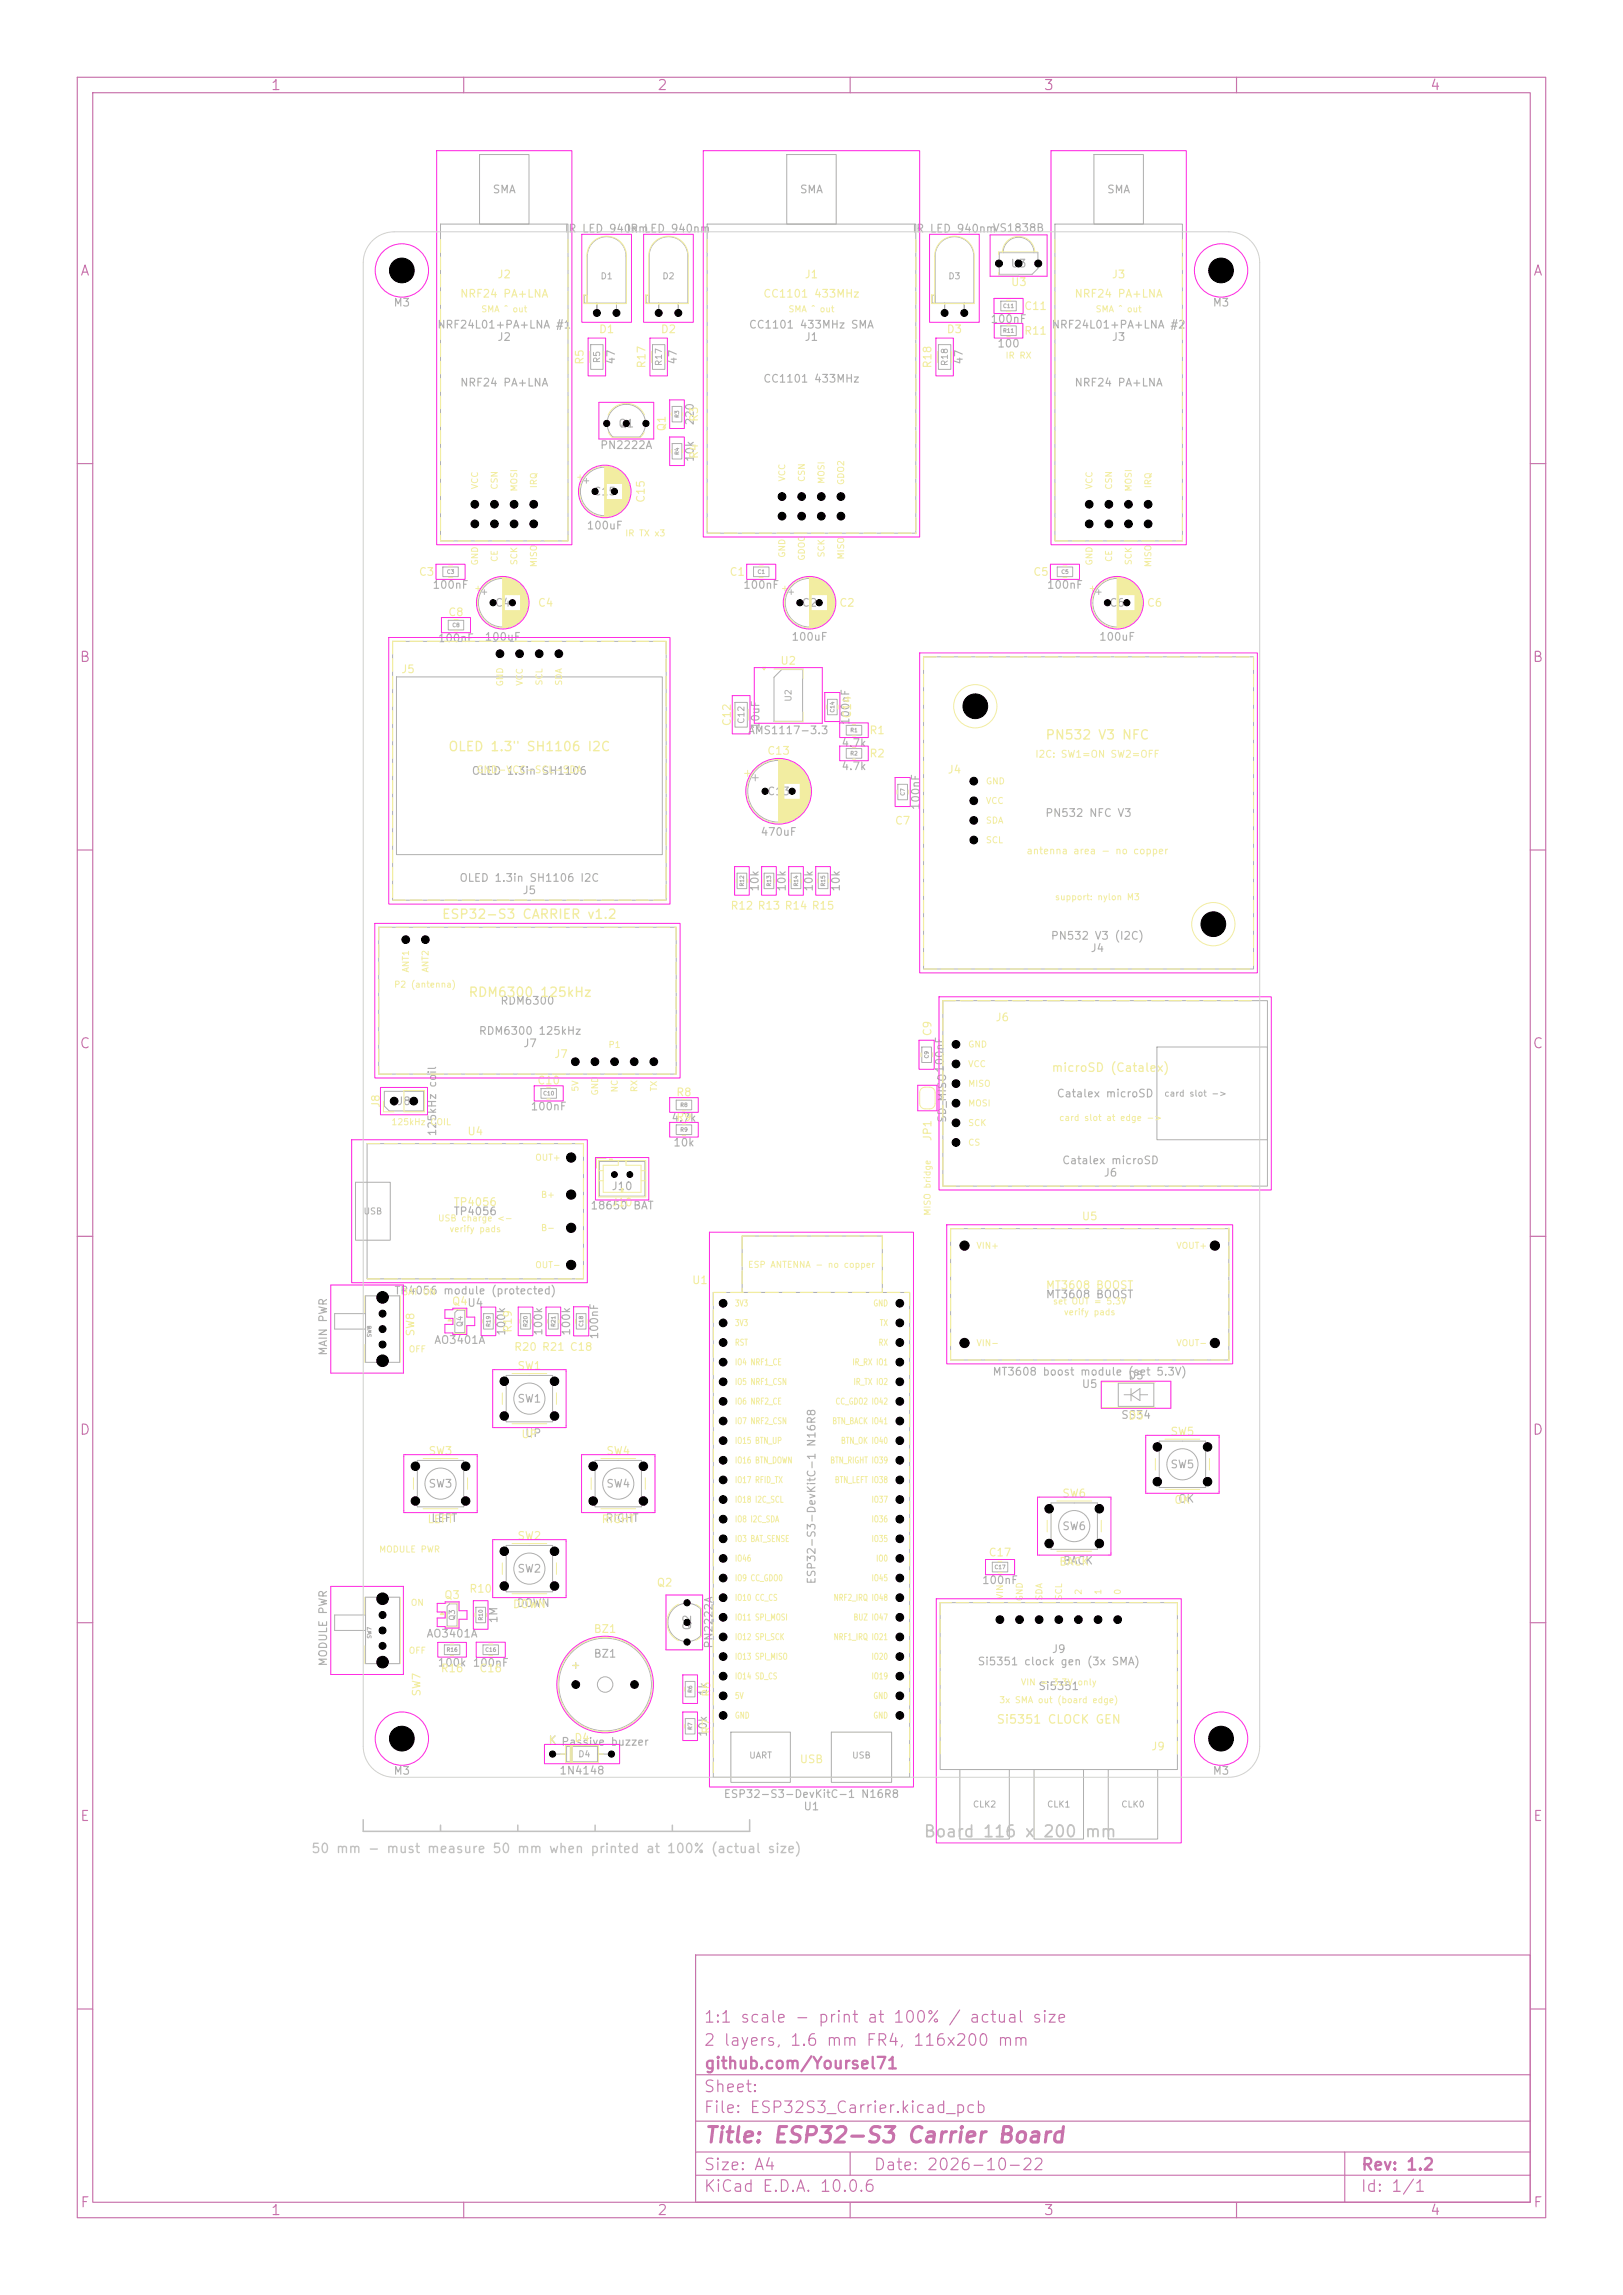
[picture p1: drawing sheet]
<svg xmlns="http://www.w3.org/2000/svg" width="210mm" height="297mm" viewBox="0 0 210 297" stroke-linecap="round" stroke-linejoin="round" font-family="sans-serif">
<defs><g id="words">
<text font-size="2" fill="#c872ab" x="91" y="277.8">Title: ESP32-S3 Carrier Board</text>
<text font-size="1.5" fill="#c2c2c2" x="119.4" y="238.1">Board 116 x 200 mm</text>
<g font-size="1.5" fill="#c872ab">
<text x="91" y="262.1">1:1 scale - print at 100% / actual size</text>
<text x="91" y="265.1">2 layers, 1.6 mm FR4, 116x200 mm</text>
<text x="91.1" y="268.1">github.com/Yoursel71</text>
<text x="91" y="273.8">File: ESP32S3_Carrier.kicad_pcb</text>
<text x="91" y="271.1">Sheet:</text>
<text x="91" y="281.2">Size: A4</text>
<text x="113" y="281.2">Date: 2026-10-22</text>
<text x="176.1" y="281.2">Rev: 1.2</text>
<text x="91" y="284">KiCad E.D.A. 10.0.6</text>
<text x="176" y="284">Id: 1/1</text>
</g>
<g font-size="1.3" fill="#c872ab">
<text x="35" y="12">1</text>
<text x="85" y="12">2</text>
<text x="135" y="12">3</text>
<text x="185" y="12">4</text>
<text x="10.3" y="36">A</text>
<text x="198.3" y="36">A</text>
<text x="10.2" y="86">B</text>
<text x="198.2" y="86">B</text>
<text x="10.2" y="136">C</text>
<text x="198.2" y="136">C</text>
<text x="10.2" y="186">D</text>
<text x="198.2" y="186">D</text>
<text x="10.3" y="236">E</text>
<text x="198.3" y="236">E</text>
<text x="10.3" y="286">F</text>
<text x="35" y="287">1</text>
<text x="85" y="287">2</text>
<text x="135" y="287">3</text>
<text x="185" y="287">4</text>
<text x="198.3" y="286">F</text>
</g>
<g font-size="1.2" fill="#f2eda1">
<text x="135.2" y="96">PN532 V3 NFC</text>
<text x="57.9" y="97.5">OLED 1.3&quot; SH1106 I2C</text>
<text x="57.1" y="119.2">ESP32-S3 CARRIER v1.2</text>
<text x="60.5" y="129.3">RDM6300 125kHz</text>
</g>
<text font-size="1.2" fill="#c2c2c2" x="40.2" y="240.1">50 mm - must measure 50 mm when printed at 100% (actual size)</text>
<g font-size="1.1" fill="#f2eda1">
<text x="136" y="139">microSD (Catalex)</text>
<text x="128.9" y="223.3">Si5351 CLOCK GEN</text>
</g>
<g font-size="1" fill="#afafaf">
<text x="63.7" y="25.3">SMA</text>
<text x="103.4" y="25.3">SMA</text>
<text x="143.2" y="25.3">SMA</text>
<text x="73" y="30.3">IR LED 940nm</text>
<text x="81" y="30.3">IR LED 940nm</text>
<text x="118" y="30.3">IR LED 940nm</text>
<text x="128.4" y="30.3">VS1838B</text>
<text x="130.7" y="34.9">U3</text>
<text x="50.9" y="39.9">M3</text>
<text x="156.9" y="39.9">M3</text>
<text x="56.5" y="42.8">NRF24L01+PA+LNA #1</text>
<text x="64.3" y="44.4">J2</text>
<text x="79.8" y="47.3" transform="rotate(-90 79.8 47.3)">47</text>
<text x="87.8" y="47.3" transform="rotate(-90 87.8 47.3)">47</text>
<text x="96.8" y="42.8">CC1101 433MHz SMA</text>
<text x="104" y="44.4">J1</text>
<text x="124.8" y="47.3" transform="rotate(-90 124.8 47.3)">47</text>
<text x="128.1" y="42">100nF</text>
<text x="129" y="45.2">100</text>
<text x="136" y="42.8">NRF24L01+PA+LNA #2</text>
<text x="143.8" y="44.4">J3</text>
<text x="59.5" y="50.3">NRF24 PA+LNA</text>
<text x="98.7" y="49.8">CC1101 433MHz</text>
<text x="139" y="50.3">NRF24 PA+LNA</text>
<text x="77.6" y="58.3">PN2222A</text>
<text x="79.9" y="55.6">Q1</text>
<text x="90" y="59.9" transform="rotate(-90 90 59.9)">10k</text>
<text x="90" y="55.1" transform="rotate(-90 90 55.1)">220</text>
<text x="76.7" y="64.4">C15</text>
<text x="75.8" y="68.8">100uF</text>
<text x="55.9" y="76.4">100nF</text>
<text x="96.1" y="76.4">100nF</text>
<text x="135.4" y="76.4">100nF</text>
<text x="56.6" y="83.3">100nF</text>
<text x="62.6" y="83.2">100uF</text>
<text x="64" y="78.8">C4</text>
<text x="102.3" y="83.2">100uF</text>
<text x="103.7" y="78.8">C2</text>
<text x="142.1" y="83.2">100uF</text>
<text x="143.5" y="78.8">C6</text>
<text x="96.7" y="95.3">AMS1117-3.3</text>
<text x="98.5" y="94.4" transform="rotate(-90 98.5 94.4)">10uF</text>
<text x="110.1" y="93.9" transform="rotate(-90 110.1 93.9)">100nF</text>
<text x="61" y="100.5">OLED 1.3in SH1106</text>
<text x="108.8" y="99.9">4.7k</text>
<text x="108.8" y="96.9">4.7k</text>
<text x="99.2" y="103.2">C13</text>
<text x="119.2" y="104.9" transform="rotate(-90 119.2 104.9)">100nF</text>
<text x="135.2" y="106">PN532 NFC V3</text>
<text x="98.3" y="108.4">470uF</text>
<text x="59.4" y="114.4">OLED 1.3in SH1106 I2C</text>
<text x="67.5" y="116">J5</text>
<text x="98.4" y="115.5" transform="rotate(-90 98.4 115.5)">10k</text>
<text x="101.9" y="115.5" transform="rotate(-90 101.9 115.5)">10k</text>
<text x="105.4" y="115.5" transform="rotate(-90 105.4 115.5)">10k</text>
<text x="108.9" y="115.5" transform="rotate(-90 108.9 115.5)">10k</text>
<text x="135.9" y="121.8">PN532 V3 (I2C)</text>
<text x="141" y="123.4">J4</text>
<text x="64.7" y="130.3">RDM6300</text>
<text x="61.9" y="134.2">RDM6300 125kHz</text>
<text x="67.6" y="135.8">J7</text>
<text x="51.3" y="143.3">J8</text>
<text x="68.6" y="143.9">100nF</text>
<text x="122.3" y="138.9" transform="rotate(-90 122.3 138.9)">100nF</text>
<text x="136.7" y="142.3">Catalex microSD</text>
<text x="56.7" y="147.1" transform="rotate(-90 56.7 147.1)">125kHz coil</text>
<text x="86.8" y="145.4">4.7k</text>
<text x="87" y="148.6">10k</text>
<text x="122.7" y="145.4" transform="rotate(-90 122.7 145.4)">SD_MISO</text>
<text x="79.1" y="154.3">J10</text>
<text x="137.4" y="150.9">Catalex microSD</text>
<text x="142.7" y="152.5">J6</text>
<text x="58.6" y="157.5">TP4056</text>
<text x="76.3" y="156.8">18650 BAT</text>
<text x="50.9" y="167.8">TP4056 module (protected)</text>
<text x="65.6" y="172.9" transform="rotate(-90 65.6 172.9)">100k</text>
<text x="70.4" y="172.9" transform="rotate(-90 70.4 172.9)">100k</text>
<text x="74" y="172.9" transform="rotate(-90 74 172.9)">100k</text>
<text x="77.6" y="173.4" transform="rotate(-90 77.6 173.4)">100nF</text>
<text x="135.3" y="168.3">MT3608 BOOST</text>
<text x="42.6" y="175.5" transform="rotate(-90 42.6 175.5)">MAIN PWR</text>
<text x="56.1" y="174.2">AO3401A</text>
<text x="128.4" y="178.3">MT3608 boost module (set 5.3V)</text>
<text x="139.9" y="179.9">U5</text>
<text x="145.9" y="178.8">D5</text>
<text x="66.9" y="181.8">SW1</text>
<text x="145" y="183.9">SS34</text>
<text x="67.9" y="186.2">UP</text>
<text x="151.4" y="190.3">SW5</text>
<text x="55.4" y="192.8">SW3</text>
<text x="55.7" y="197.2">LEFT</text>
<text x="78.3" y="197.2">RIGHT</text>
<text x="78.4" y="192.8">SW4</text>
<text x="152.4" y="194.7">OK</text>
<text x="66.9" y="203.8">SW2</text>
<text x="137.4" y="198.3">SW6</text>
<text x="137.5" y="202.7">BACK</text>
<text x="66.8" y="208.2">DOWN</text>
<text x="105.8" y="205.1" transform="rotate(-90 105.8 205.1)">ESP32-S3-DevKitC-1 N16R8</text>
<text x="127" y="205.2">100nF</text>
<text x="42.6" y="215.7" transform="rotate(-90 42.6 215.7)">MODULE PWR</text>
<text x="55.1" y="212.2">AO3401A</text>
<text x="56.6" y="215.9">100k 100nF</text>
<text x="64.6" y="210.1" transform="rotate(-90 64.6 210.1)">1M</text>
<text x="76.7" y="214.8">BZ1</text>
<text x="89.7" y="211.1" transform="rotate(-90 89.7 211.1)">Q2</text>
<text x="92.4" y="213.4" transform="rotate(-90 92.4 213.4)">PN2222A</text>
<text x="126.4" y="215.8">Si5351 clock gen (3x SMA)</text>
<text x="136" y="214.2">J9</text>
<text x="73.8" y="216.2">+</text>
<text x="91.7" y="219.6" transform="rotate(-90 91.7 219.6)">1k</text>
<text x="134.3" y="219">Si5351</text>
<text x="70.9" y="226">K Passive buzzer</text>
<text x="91.7" y="224.9" transform="rotate(-90 91.7 224.9)">10k</text>
<text x="50.9" y="229.9">M3</text>
<text x="72.3" y="229.9">1N4148</text>
<text x="93.6" y="232.9">ESP32-S3-DevKitC-1 N16R8</text>
<text x="156.9" y="229.9">M3</text>
<text x="103.9" y="234.5">U1</text>
</g>
<g font-size="1" fill="#f2eda1">
<text x="59.5" y="38.8">NRF24 PA+LNA</text>
<text x="64.3" y="36.3">J2</text>
<text x="98.7" y="38.8">CC1101 433MHz</text>
<text x="104" y="36.3">J1</text>
<text x="130.7" y="37.3">U3</text>
<text x="132.4" y="40.4">C11</text>
<text x="139" y="38.8">NRF24 PA+LNA</text>
<text x="143.8" y="36.3">J3</text>
<text x="75.8" y="47.3" transform="rotate(-90 75.8 47.3)">R5</text>
<text x="77.4" y="43.4">D1</text>
<text x="83.8" y="47.8" transform="rotate(-90 83.8 47.8)">R17</text>
<text x="85.4" y="43.4">D2</text>
<text x="120.8" y="47.8" transform="rotate(-90 120.8 47.8)">R18</text>
<text x="122.4" y="43.4">D3</text>
<text x="132.4" y="43.6">R11</text>
<text x="86.4" y="55.9" transform="rotate(-90 86.4 55.9)">Q1</text>
<text x="90.6" y="59.5" transform="rotate(-90 90.6 59.5)">R4</text>
<text x="90.6" y="54.7" transform="rotate(-90 90.6 54.7)">R3</text>
<text x="83.7" y="65.2" transform="rotate(-90 83.7 65.2)">C15</text>
<text x="54.1" y="74.8">C3</text>
<text x="94.3" y="74.8">C1</text>
<text x="133.6" y="74.8">C5</text>
<text x="57.9" y="80">C8</text>
<text x="69.5" y="78.8">C4</text>
<text x="108.5" y="78.8">C2</text>
<text x="148.3" y="78.8">C6</text>
<text x="51.8" y="87.4">J5</text>
<text x="100.9" y="86.3">U2</text>
<text x="94.8" y="94.1" transform="rotate(-90 94.8 94.1)">C12</text>
<text x="110.4" y="93.1" transform="rotate(-90 110.4 93.1)">C14</text>
<text x="112.4" y="95.3">R1</text>
<text x="99.2" y="97.9">C13</text>
<text x="112.4" y="98.3">R2</text>
<text x="122.5" y="100.3">J4</text>
<text x="115.7" y="107">C7</text>
<text x="94.4" y="118">R12 R13 R14 R15</text>
<text x="71.6" y="137.2">J7</text>
<text x="120.8" y="134.2" transform="rotate(-90 120.8 134.2)">C9</text>
<text x="128.7" y="132.4">J6</text>
<text x="49.4" y="143.5" transform="rotate(-90 49.4 143.5)">J8</text>
<text x="69.4" y="140.6">C10</text>
<text x="87.4" y="142.1">R8</text>
<text x="60.4" y="147.2">U4</text>
<text x="87.4" y="145.3">R9</text>
<text x="120.8" y="147.8" transform="rotate(-90 120.8 147.8)">JP1</text>
<text x="58.6" y="156.3">TP4056</text>
<text x="79.1" y="156.4">J10</text>
<text x="139.9" y="158.2">U5</text>
<text x="89.5" y="166.4">U1</text>
<text x="135.3" y="167.1">MT3608 BOOST</text>
<text x="53.9" y="173" transform="rotate(-90 53.9 173)">SW8</text>
<text x="58.4" y="169.2">Q4U4</text>
<text x="66.5" y="172.6" transform="rotate(-90 66.5 172.6)">R19</text>
<text x="66.4" y="175.1">R20 R21 C18</text>
<text x="66.9" y="177.5">SW1</text>
<text x="145.9" y="184">D5</text>
<text x="55.4" y="188.5">SW3</text>
<text x="67.4" y="186.4">UP</text>
<text x="78.4" y="188.5">SW4</text>
<text x="151.4" y="186">SW5</text>
<text x="55.2" y="197.4">LEFT</text>
<text x="77.8" y="197.4">RIGHT</text>
<text x="137.4" y="194">SW6</text>
<text x="151.9" y="194.9">OK</text>
<text x="66.9" y="199.5">SW2</text>
<text x="127.8" y="201.7">C17</text>
<text x="137" y="202.9">BACK</text>
<text x="57.4" y="207.2">Q3</text>
<text x="60.6" y="206.4">R10</text>
<text x="66.3" y="208.4">DOWN</text>
<text x="84.9" y="205.6">Q2</text>
<text x="76.7" y="211.6">BZ1</text>
<text x="54.7" y="219.6" transform="rotate(-90 54.7 219.6)">SW7</text>
<text x="56.9" y="216.7">R16</text>
<text x="61.9" y="216.7">C16</text>
<text x="92.2" y="219.7" transform="rotate(-90 92.2 219.7)">R6</text>
<text x="70.9" y="226">K</text>
<text x="74.2" y="225.6">D4</text>
<text x="92.2" y="224.5" transform="rotate(-90 92.2 224.5)">R7</text>
<text x="148.9" y="226.8">J9</text>
<text x="103.4" y="228.4">USB</text>
</g>
<g font-size=".9" fill="#f2eda1">
<text x="61.6" y="100.3">GND-VCC-SCL-SDA</text>
<text x="133.9" y="98.3">I2C: SW1=ON SW2=OFF</text>
<text x="132.7" y="110.8">antenna area - no copper</text>
</g>
<g font-size=".8" fill="#f2eda1">
<text x="62.2" y="40.6">SMA ^ out</text>
<text x="101.9" y="40.6">SMA ^ out</text>
<text x="141.7" y="40.6">SMA ^ out</text>
<text x="130" y="46.6">IR RX</text>
<text x="62" y="63.4" transform="rotate(-90 62 63.4)">VCC</text>
<text x="64.6" y="63.4" transform="rotate(-90 64.6 63.4)">CSN</text>
<text x="67.1" y="63.7" transform="rotate(-90 67.1 63.7)">MOSI</text>
<text x="69.7" y="63.2" transform="rotate(-90 69.7 63.2)">IRQ</text>
<text x="101.8" y="62.4" transform="rotate(-90 101.8 62.4)">VCC</text>
<text x="104.3" y="62.4" transform="rotate(-90 104.3 62.4)">CSN</text>
<text x="106.9" y="62.7" transform="rotate(-90 106.9 62.7)">MOSI</text>
<text x="109.4" y="62.8" transform="rotate(-90 109.4 62.8)">GDO2</text>
<text x="141.5" y="63.4" transform="rotate(-90 141.5 63.4)">VCC</text>
<text x="144.1" y="63.4" transform="rotate(-90 144.1 63.4)">CSN</text>
<text x="146.6" y="63.7" transform="rotate(-90 146.6 63.7)">MOSI</text>
<text x="149.2" y="63.2" transform="rotate(-90 149.2 63.2)">IRQ</text>
<text x="80.8" y="69.6">IR TX x3</text>
<text x="62" y="73.2" transform="rotate(-90 62 73.2)">GND</text>
<text x="64.6" y="72.8" transform="rotate(-90 64.6 72.8)">CE</text>
<text x="67.1" y="73.2" transform="rotate(-90 67.1 73.2)">SCK</text>
<text x="69.7" y="73.5" transform="rotate(-90 69.7 73.5)">MISO</text>
<text x="101.8" y="72.2" transform="rotate(-90 101.8 72.2)">GND</text>
<text x="104.3" y="72.6" transform="rotate(-90 104.3 72.6)">GDO0</text>
<text x="106.9" y="72.2" transform="rotate(-90 106.9 72.2)">SCK</text>
<text x="109.4" y="72.5" transform="rotate(-90 109.4 72.5)">MISO</text>
<text x="141.5" y="73.2" transform="rotate(-90 141.5 73.2)">GND</text>
<text x="144.1" y="72.8" transform="rotate(-90 144.1 72.8)">CE</text>
<text x="146.6" y="73.2" transform="rotate(-90 146.6 73.2)">SCK</text>
<text x="149.2" y="73.5" transform="rotate(-90 149.2 73.5)">MISO</text>
<text x="65.3" y="88.9" transform="rotate(-90 65.3 88.9)">GND</text>
<text x="67.8" y="88.8" transform="rotate(-90 67.8 88.8)">VCC</text>
<text x="70.4" y="88.8" transform="rotate(-90 70.4 88.8)">SCL</text>
<text x="72.9" y="88.8" transform="rotate(-90 72.9 88.8)">SDA</text>
<text x="127.5" y="101.7">GND</text>
<text x="127.5" y="104.2">VCC</text>
<text x="127.5" y="106.8">SDA</text>
<text x="127.5" y="109.3">SCL</text>
<text x="136.4" y="116.7">support: nylon M3</text>
<text x="53.1" y="125.9" transform="rotate(-90 53.1 125.9)">ANT1</text>
<text x="55.6" y="125.9" transform="rotate(-90 55.6 125.9)">ANT2</text>
<text x="50.9" y="128">P2 (antenna)</text>
<text x="78.7" y="135.8">P1</text>
<text x="125.2" y="135.8">GND</text>
<text x="75" y="141.4" transform="rotate(-90 75 141.4)">5V</text>
<text x="77.6" y="141.8" transform="rotate(-90 77.6 141.8)">GND</text>
<text x="80.1" y="141.4" transform="rotate(-90 80.1 141.4)">NC</text>
<text x="82.7" y="141.4" transform="rotate(-90 82.7 141.4)">RX</text>
<text x="85.2" y="141.3" transform="rotate(-90 85.2 141.3)">TX</text>
<text x="125.2" y="138.3">VCC</text>
<text x="125.2" y="140.8">MISO</text>
<text x="125.2" y="143.4">MOSI</text>
<text x="50.6" y="145.8">125kHz COIL</text>
<text x="125.2" y="145.9">SCK</text>
<text x="125.2" y="148.5">CS</text>
<text x="137" y="145.3">card slot at edge -&gt;</text>
<text x="69.2" y="150.4">OUT+</text>
<text x="69.9" y="155.2">B+</text>
<text x="56.6" y="158.3">USB charge &lt;-</text>
<text x="58.1" y="159.7">verify pads</text>
<text x="69.9" y="159.5">B-</text>
<text x="120.6" y="157.4" transform="rotate(-90 120.6 157.4)">MISO bridge</text>
<text x="126.3" y="161.8">VIN+</text>
<text x="152.1" y="161.8">VOUT+</text>
<text x="51.9" y="167.8">BAT ON</text>
<text x="69.2" y="164.3">OUT-</text>
<text x="96.7" y="164.3">ESP ANTENNA - no copper</text>
<text x="95" y="169.3">3V3</text>
<text x="95" y="171.8">3V3</text>
<text x="112.9" y="169.3">GND</text>
<text x="113.8" y="171.8">TX</text>
<text x="136.2" y="169">set OUT = 5.3V</text>
<text x="137.6" y="170.4">verify pads</text>
<text x="52.8" y="175.2">OFF</text>
<text x="95" y="174.3">RST</text>
<text x="95" y="176.9">IO4 NRF1_CE</text>
<text x="95" y="179.4">IO5 NRF1_CSN</text>
<text x="110.2" y="176.9">IR_RX IO1</text>
<text x="110.4" y="179.4">IR_TX IO2</text>
<text x="113.6" y="174.3">RX</text>
<text x="126.3" y="174.4">VIN-</text>
<text x="152.1" y="174.4">VOUT-</text>
<text x="95" y="182">IO6 NRF2_CE</text>
<text x="95" y="184.5">IO7 NRF2_CSN</text>
<text x="107.6" y="184.5">BTN_BACK IO41</text>
<text x="108" y="182">CC_GDO2 IO42</text>
<text x="95" y="187">IO15 BTN_UP</text>
<text x="95" y="189.6">IO16 BTN_DOWN</text>
<text x="107.4" y="189.6">BTN_RIGHT IO39</text>
<text x="108.8" y="187">BTN_OK IO40</text>
<text x="95" y="192.1">IO17 RFID_TX</text>
<text x="95" y="194.7">IO18 I2C_SCL</text>
<text x="95" y="197.2">IO8 I2C_SDA</text>
<text x="108" y="192.1">BTN_LEFT IO38</text>
<text x="112.7" y="194.7">IO37</text>
<text x="112.7" y="197.2">IO36</text>
<text x="49" y="201.1">MODULE PWR</text>
<text x="95" y="199.7">IO3 BAT_SENSE</text>
<text x="95" y="202.3">IO46</text>
<text x="112.7" y="199.7">IO35</text>
<text x="113.3" y="202.3">IO0</text>
<text x="53.1" y="208">ON</text>
<text x="95" y="204.8">IO9 CC_GDO0</text>
<text x="95" y="207.4">IO10 CC_CS</text>
<text x="95" y="209.9">IO11 SPI_MOSI</text>
<text x="107.8" y="207.4">NRF2_IRQ IO48</text>
<text x="110.4" y="209.9">BUZ IO47</text>
<text x="112.7" y="204.8">IO45</text>
<text x="130" y="207" transform="rotate(-90 130 207)">VIN</text>
<text x="132.5" y="207.3" transform="rotate(-90 132.5 207.3)">GND</text>
<text x="135.1" y="207.2" transform="rotate(-90 135.1 207.2)">SDA</text>
<text x="137.6" y="207.2" transform="rotate(-90 137.6 207.2)">SCL</text>
<text x="140.1" y="206.5" transform="rotate(-90 140.1 206.5)">2</text>
<text x="142.7" y="206.5" transform="rotate(-90 142.7 206.5)">1</text>
<text x="145.2" y="206.5" transform="rotate(-90 145.2 206.5)">0</text>
<text x="52.8" y="214.2">OFF</text>
<text x="95" y="212.4">IO12 SPI_SCK</text>
<text x="95" y="215">IO13 SPI_MISO</text>
<text x="107.8" y="212.4">NRF1_IRQ IO21</text>
<text x="112.7" y="215">IO20</text>
<text x="95" y="217.5">IO14 SD_CS</text>
<text x="95" y="220.1">5V</text>
<text x="112.7" y="217.5">IO19</text>
<text x="112.9" y="220.1">GND</text>
<text x="129.2" y="220.6">3x SMA out (board edge)</text>
<text x="132" y="218.3">VIN = 3.3V only</text>
<text x="95" y="222.6">GND</text>
<text x="112.9" y="222.6">GND</text>
</g>
<g font-size=".8" fill="#afafaf">
<text x="77.6" y="36.3">D1</text>
<text x="85.6" y="36.3">D2</text>
<text x="122.6" y="36.3">D3</text>
<text x="77.8" y="47.1" transform="rotate(-90 77.8 47.1)">R5</text>
<text x="85.8" y="47.4" transform="rotate(-90 85.8 47.4)">R17</text>
<text x="122.8" y="47.4" transform="rotate(-90 122.8 47.4)">R18</text>
<text x="96.5" y="93.7" transform="rotate(-90 96.5 93.7)">C12</text>
<text x="102.6" y="90.9" transform="rotate(-90 102.6 90.9)">U2</text>
<text x="150.6" y="142.1">card slot -&gt;</text>
<text x="47" y="157.4">USB</text>
<text x="74.7" y="227.6">D4</text>
<text x="96.9" y="227.8">UART</text>
<text x="110.2" y="227.8">USB</text>
<text x="125.8" y="234.1">CLK2</text>
<text x="135.4" y="234.1">CLK1</text>
<text x="145" y="234.1">CLK0</text>
</g>
<g font-size=".7" fill="#afafaf">
<text x="60" y="171.8" transform="rotate(-90 60 171.8)">Q4</text>
<text x="59" y="209.8" transform="rotate(-90 59 209.8)">Q3</text>
</g>
<g font-size=".5" fill="#afafaf">
<text x="129.7" y="40">C11</text>
<text x="129.7" y="43.2">R11</text>
<text x="88" y="58.9" transform="rotate(-90 88 58.9)">R4</text>
<text x="88" y="54.1" transform="rotate(-90 88 54.1)">R3</text>
<text x="57.8" y="74.4">C3</text>
<text x="98" y="74.4">C1</text>
<text x="137.3" y="74.4">C5</text>
<text x="58.5" y="81.3">C8</text>
<text x="108.1" y="92.3" transform="rotate(-90 108.1 92.3)">C14</text>
<text x="110" y="94.9">R1</text>
<text x="110" y="97.9">R2</text>
<text x="117.2" y="103" transform="rotate(-90 117.2 103)">C7</text>
<text x="96.4" y="114.8" transform="rotate(-90 96.4 114.8)">R12</text>
<text x="99.9" y="114.8" transform="rotate(-90 99.9 114.8)">R13</text>
<text x="103.4" y="114.8" transform="rotate(-90 103.4 114.8)">R14</text>
<text x="106.9" y="114.8" transform="rotate(-90 106.9 114.8)">R15</text>
<text x="120.3" y="137" transform="rotate(-90 120.3 137)">C9</text>
<text x="70.2" y="141.9">C10</text>
<text x="88" y="143.4">R8</text>
<text x="88" y="146.6">R9</text>
<text x="48.2" y="173.1" transform="rotate(-90 48.2 173.1)">SW8</text>
<text x="63.6" y="171.8" transform="rotate(-90 63.6 171.8)">R19</text>
<text x="68.4" y="171.8" transform="rotate(-90 68.4 171.8)">R20</text>
<text x="72" y="171.8" transform="rotate(-90 72 171.8)">R21</text>
<text x="75.6" y="171.8" transform="rotate(-90 75.6 171.8)">C18</text>
<text x="128.6" y="203.2">C17</text>
<text x="62.6" y="209.8" transform="rotate(-90 62.6 209.8)">R10</text>
<text x="48.2" y="212.1" transform="rotate(-90 48.2 212.1)">SW7</text>
<text x="57.7" y="213.9">R16</text>
<text x="62.7" y="213.9">C16</text>
<text x="89.7" y="219.1" transform="rotate(-90 89.7 219.1)">R6</text>
<text x="89.7" y="223.9" transform="rotate(-90 89.7 223.9)">R7</text>
</g>
</g></defs>
<g fill="none" stroke="#c872ab" stroke-width=".15">
<path d="M10 10h190v277h-190zM12 12h186v273h-186zM60 10v2M110 10v2M160 10v2M10 60h2M198 60h2M10 110h2M198 110h2M10 160h2M198 160h2M10 210h2"/>
<path d="M198 210h2M90 253h108v32h-108zM10 260h2M90 278.5h108M90 274.5h108M90 268.5h108M110 278.5v3M174 278.5v6.5M198 260h2M60 285v2M90 281.5h108M110 285v2"/>
<path d="M160 285v2"/>
</g>
<g fill="none" stroke="#afafaf" stroke-width=".13">
<path d="M62 20h6.4v9h-6.4zM101.8 20h6.4v9h-6.4zM141.5 20h6.4v9h-6.4zM57 29h16.5v41h-16.5zM75.6 38.2h.4v1h-.4zM76.7 31.4a2.5 2.5 0 0 1 2.8-.6 2.5 2.5 0 0 1 1.5 2.3v6.1h-5v-6.1a2.51 2.51 0 0 1 .7-1.7zM77.2 39.2v1.3zM79.8 39.2v1.3zM83.6 38.2h.4v1h-.4zM84.7 31.4a2.5 2.5 0 0 1 2.8-.6 2.5 2.5 0 0 1 1.5 2.3v6.1h-5v-6.1a2.51 2.51 0 0 1 .7-1.7zM85.2 39.2v1.3zM87.8 39.2v1.3z"/>
<path d="M91.5 29h27v40h-27zM120.6 38.2h.4v1h-.4zM121.7 31.4a2.5 2.5 0 0 1 2.8-.6 2.5 2.5 0 0 1 1.5 2.3v6.1h-5v-6.1a2.51 2.51 0 0 1 .7-1.7zM122.2 39.2v1.3zM124.8 39.2v1.3zM129.3 32.7h5v2.1l-.8 .7h-4.2zM129.5 39h2v1.2h-2zM129.8 32.7a2 2 0 0 1 2-2 2 2 0 0 1 2 2M136.5 29h16.5v41h-16.5zM76.4 44.6h1.6v3.2h-1.6zM82.8 56.6h-3.5a2.48 2.48 0 0 1 0-3.6 2.48 2.48 0 0 1 3.5 0 2.48 2.48 0 0 1 0 3.6M84.4 44.6h1.6v3.2h-1.6z"/>
<path d="M87 57.4h1.2v2h-1.2zM87 52.6h1.2v2h-1.2zM121.4 44.6h1.6v3.2h-1.6zM129.5 42.2h2v1.2h-2zM57.3 73.4h2v1.2h-2zM62.4 76.6h.6M62.7 76.3v.6M75.6 62.2h.6M75.9 61.9v.6M97.5 73.4h2v1.2h-2zM102.1 76.6h.6M102.4 76.3v.6"/>
<path d="M136.8 73.4h2v1.2h-2zM141.9 76.6h.6M142.2 76.3v.6M50.8 83h35.4v33.5h-35.4zM51.3 87.6h34.4v23h-34.4zM58 80.3h2v1.2h-2zM95.1 90.9h1.6v3.2h-1.6zM101.2 86.6h2.7v6.8h-3.8v-5.7zM107.1 90.5h1.2v2h-1.2zM109.5 96.9h2v1.2h-2zM109.5 93.9h2v1.2h-2zM119.5 85h42.7v40.4h-42.7z"/>
<path d="M95.4 113h1.2v2h-1.2zM97.3 100.7h.8M97.7 100.3v.8M98.9 113h1.2v2h-1.2zM102.4 113h1.2v2h-1.2zM105.9 113h1.2v2h-1.2zM116.2 101.5h1.2v2h-1.2zM49 120h38.5v19h-38.5zM119.3 135.5h1.2v2h-1.2zM122 129.5h42v24h-42zM149.7 135.5h14.3v12h-14.3zM46 153h4.5v7.5h-4.5z"/>
<path d="M47.5 148h28v17.5h-28zM49.7 141.2h5.1v2.6h-4.4l-.7-.7zM70 140.9h2v1.2h-2zM77.6 150.3h5.8v4.5h-5.8zM78.4 149.9h-1.3v1.2M87.5 145.6h2v1.2h-2zM87.5 142.4h2v1.2h-2zM96 160h18.2v7.3h-18.2zM123 159h36v17h-36zM47.3 170h-4v2h4M47.3 167.7h4.4v8.6h-4.4zM59.2 169.6h.9v2.8h-1.2v-2.5z"/>
<path d="M62.6 170h1.2v2h-1.2zM65.5 178h6v6h-6zM67.4 170h1.2v2h-1.2zM71 170h1.2v2h-1.2zM74.6 170h1.2v2h-1.2zM92.3 167.3h25.4v62.7h-25.4zM144.7 179h4.6v3h-4.6zM146.4 179.7v1.6M54 189h6v6h-6zM65.5 200h6v6h-6zM77 189h6v6h-6zM136 194.5h6v6h-6z"/>
<path d="M145.4 180.5h1M146.4 180.5l1.1-.8v1.6zM147.5 180.5h1M150 186.5h6v6h-6zM47.3 209h-4v2h4M47.3 206.7h4.4v8.6h-4.4zM57.5 212.9h2v1.2h-2zM58.2 207.6h.9v2.8h-1.2v-2.5zM61.6 208h1.2v2h-1.2zM62.5 212.9h2v1.2h-2zM88.7 217.6h1.2v2h-1.2zM90.6 211.7l.1-3.5a2.48 2.48 0 0 0-3.6 0 2.48 2.48 0 0 0 0 3.5 2.48 2.48 0 0 0 3.6 0"/>
<path d="M121.6 207.4h30.7v21.6h-30.7zM128.4 202.2h2v1.2h-2zM71.5 227h1.8M73.3 226h4v2h-4zM73.8 226v2M73.9 226v2M74 226v2M77.3 227h1.8M88.7 222.4h1.2v2h-1.2zM94.6 224.2h7.7v6.5h-7.7zM107.6 224.2h7.8v6.5h-7.8zM124.2 229h6.4v9h-6.4z"/>
<path d="M133.8 229h6.4v9h-6.4zM143.4 229h6.4v9h-6.4z"/>
<circle cx="65" cy="78" r="3.1"/>
<circle cx="78.2" cy="63.6" r="3.1"/>
<circle cx="104.7" cy="78" r="3.1"/>
<circle cx="144.5" cy="78" r="3.1"/>
<circle cx="100.8" cy="102.4" r="4"/>
<circle cx="57" cy="192" r="2.02"/>
<circle cx="68.5" cy="181" r="2.02"/>
<circle cx="80" cy="192" r="2.02"/>
<circle cx="139" cy="197.5" r="2.02"/>
<circle cx="153" cy="189.5" r="2.02"/>
<circle cx="68.5" cy="203" r="2.02"/>
<circle cx="78.3" cy="218" r="6"/>
<circle cx="78.3" cy="218" r="1"/>
</g>
<g fill="none" stroke="#f2eda1" stroke-width=".13">
<path d="M75.5 38.2h.4v1.1h-.4zM76.7 31.3a2.56 2.56 0 0 1 2.8-.5 2.56 2.56 0 0 1 1.6 2.3v6.2h-5.2v-6.2a2.56 2.56 0 0 1 .8-1.8zM77.2 39.3v.1zM79.8 39.3v.1zM129.2 35.3v.3h2.6M133.9 32.6a2.1 2.1 0 0 0-2.1-2 2.1 2.1 0 0 0-2.1 2M134.3 32.6h-5.1v.3M84.3 45.5v1.4M86.1 45.5v1.4M86.9 53.4v.4M86.9 58.2v.4M88.3 53.4v.4"/>
<path d="M88.3 58.2v.4M121.3 45.5v1.4M123.1 45.5v1.4M61.5 76.2h.7M61.9 75.8v.7M65 74.8v6.4M65.1 74.8v6.4M65.2 74.8v6.4M65.3 74.8v2.2M65.3 79v2.2M65.4 74.8v2.2M65.4 79v2.2"/>
<path d="M65.5 74.8v2.2M65.5 79v2.2M65.6 74.8v2.2M65.6 79v2.2M65.7 74.8v2.2M65.7 79v2.2M65.8 74.9v2.1M65.8 79v2.2M65.8 79v2.1M65.9 74.9v2.1M65.9 79v2.1M66 74.9v2.1"/>
<path d="M66 79v2.1M66.1 74.9v2.1M66.1 79v2.1M66.1 75v2M66.1 79v2M66.2 75v2M66.2 79v2M66.3 75v2M66.3 79v2M66.4 75v2M66.4 79v2M66.4 75.1v1.9"/>
<path d="M66.4 79v1.9M66.5 75.1v1.9M66.5 79v1.9M66.6 75.1v1.9M66.6 79v1.9M66.6 75.2v1.8M66.6 79v1.8M66.7 75.2v1.8M66.7 79v1.8M66.8 75.3v1.7M66.8 79v1.7M66.9 75.3v1.7"/>
<path d="M66.9 79v1.7M66.9 75.4v1.6M66.9 79v1.6M67 75.4v1.6M67 79v1.6M67.1 75.5v1.5M67.1 79v1.5M67.2 75.6v1.4M67.2 79v1.4M67.3 75.6v1.4M67.3 79v1.4M67.3 75.7v1.3"/>
<path d="M67.3 79v1.3M67.4 75.7v4.6M67.4 75.8v4.4M67.5 75.9v4.2M67.6 76v4M67.6 76.1v3.8M67.7 76.1v3.8M67.7 76.2v3.6M67.8 76.2v3.6M67.8 76.3v3.4M67.8 76.4v3.2M67.9 76.4v3.2"/>
<path d="M67.9 76.5v3M68 76.6v2.8M68 76.6v2.7M68 76.7v2.6M68.1 76.8v2.4M68.1 76.9v2.2M68.2 77.1v1.8M68.2 77.2v1.6M68.2 77.4v1.2M68.3 77.6v.8M74.7 61.8h.7M75.1 61.4v.7"/>
<path d="M78.2 60.4v6.4M78.3 60.4v6.4M78.4 60.4v6.4M78.5 60.4v2.2M78.5 64.6v2.2M78.6 60.4v2.2M78.6 64.6v2.2M78.7 60.4v2.2M78.7 64.6v2.2M78.8 60.4v2.2M78.8 64.6v2.2M78.9 60.4v2.2"/>
<path d="M78.9 64.6v2.2M79 60.4v2.2M79 64.6v2.2M79 60.5v2.1M79 64.6v2.1M79.1 60.5v2.1M79.1 64.6v2.1M79.2 60.5v2.1M79.2 64.6v2.1M79.3 60.5v2.1M79.3 64.6v2.1M79.3 60.6v2"/>
<path d="M79.3 64.6v2M79.4 60.6v2M79.4 64.6v2M79.5 60.6v2M79.5 64.6v2M79.6 60.6v2M79.6 64.6v2M79.6 60.7v1.9M79.6 64.6v1.9M79.7 60.7v1.9M79.7 64.6v1.9M79.8 60.7v1.9"/>
<path d="M79.8 64.6v1.9M79.8 60.8v1.8M79.8 64.6v1.8M79.9 60.8v1.8M79.9 64.6v1.8M80 60.9v1.7M80 64.6v1.7M80.1 60.9v1.7M80.1 64.6v1.7M80.1 61v1.6M80.1 64.6v1.6M80.2 61v1.6"/>
<path d="M80.2 64.6v1.6M80.2 61.1v1.5M80.2 64.6v1.5M80.3 61.1v1.5M80.3 64.6v1.5M80.4 61.2v1.4M80.4 64.6v1.5M80.4 64.6v1.4M80.5 61.3v1.3M80.5 64.6v1.3M80.6 61.3v4.6M80.6 61.4v4.4"/>
<path d="M80.7 61.5v4.2M80.8 61.6v4M80.8 61.7v3.8M80.9 61.7v3.8M80.9 61.8v3.6M81 61.8v3.6M81 61.9v3.4M81 62v3.2M81.1 62v3.2M81.1 62.1v3M81.2 62.2v2.8M81.2 62.3v2.7"/>
<path d="M81.2 62.3v2.6M81.3 62.4v2.4M81.3 62.5v2.2M81.4 62.7v1.8M81.4 62.8v1.6M81.5 63v1.2M81.5 63.2v.8M98.2 73.3h.6M98.2 74.7h.6M101.2 76.2h.7M101.6 75.8v.7M104.7 74.8v6.4"/>
<path d="M104.8 74.8v6.4M104.9 74.8v6.4M105 74.8v6.4M105 74.8v2.2M105 79v2.2M105.1 74.8v2.2M105.1 79v2.2M105.2 74.8v2.2M105.2 79v2.2M105.3 74.8v2.2M105.3 79v2.2M105.4 74.8v2.2"/>
<path d="M105.4 79v2.2M105.5 74.9v2.1M105.5 79v2.2M105.5 79v2.1M105.6 74.9v2.1M105.6 79v2.1M105.7 74.9v2.1M105.7 79v2.1M105.8 74.9v2.1M105.8 79v2.1M105.8 75v2M105.8 79v2"/>
<path d="M105.9 75v2M105.9 79v2M106 75v2M106 79v2M106.1 75v2M106.1 79v2M106.1 75.1v1.9M106.1 79v1.9M106.2 75.1v1.9M106.2 79v1.9M106.3 75.1v1.9M106.3 79v1.9"/>
<path d="M106.3 75.2v1.8M106.3 79v1.8M106.4 75.2v1.8M106.4 79v1.8M106.5 75.3v1.7M106.5 79v1.7M106.6 75.3v1.7M106.6 79v1.7M106.6 75.4v1.6M106.6 79v1.6M106.7 75.4v1.6M106.7 79v1.6"/>
<path d="M106.7 75.5v1.5M106.7 79v1.5M106.8 75.5v1.5M106.8 79v1.5M106.9 75.6v1.4M106.9 79v1.4M107 75.6v1.4M107 79v1.4M107 75.7v1.3M107 79v1.3M107.1 75.7v4.6M107.1 75.8v4.4"/>
<path d="M107.2 75.9v4.2M107.3 76v4M107.4 76.1v3.8M107.4 76.2v3.6M107.5 76.2v3.6M107.5 76.3v3.4M107.5 76.4v3.2M107.6 76.4v3.2M107.6 76.5v3M107.7 76.6v2.8M107.7 76.6v2.7M107.8 76.7v2.6"/>
<path d="M107.8 76.8v2.4M107.8 76.9v2.2M107.9 77.1v1.8M107.9 77.2v1.6M107.9 77.4v1.2M108 77.6v.8M141 76.2h.7M141.4 75.8v.7M144.5 74.8v6.4M144.6 74.8v6.4M144.7 74.8v6.4M144.8 74.8v2.2"/>
<path d="M144.8 79v2.2M144.9 74.8v2.2M144.9 79v2.2M145 74.8v2.2M145 79v2.2M145.1 74.8v2.2M145.1 79v2.2M145.2 74.8v2.2M145.2 79v2.2M145.3 74.9v2.1M145.3 79v2.2M145.3 79v2.1"/>
<path d="M145.4 74.9v2.1M145.4 79v2.1M145.5 74.9v2.1M145.5 79v2.1M145.6 74.9v2.1M145.6 79v2.1M145.6 75v2M145.6 79v2M145.7 75v2M145.7 79v2M145.8 75v2M145.8 79v2"/>
<path d="M145.9 75v2M145.9 79v2M145.9 75.1v1.9M145.9 79v1.9M146 75.1v1.9M146 79v1.9M146.1 75.1v1.9M146.1 79v1.9M146.1 75.2v1.8M146.1 79v1.8M146.2 75.2v1.8M146.2 79v1.8"/>
<path d="M146.3 75.3v1.7M146.3 79v1.7M146.4 75.3v1.7M146.4 79v1.7M146.4 75.4v1.6M146.4 79v1.6M146.5 75.4v1.6M146.5 79v1.6M146.6 75.5v1.5M146.6 79v1.5M146.7 75.6v1.4M146.7 79v1.4"/>
<path d="M146.8 75.7v1.3M146.8 79v1.3M146.9 75.7v4.6M146.9 75.8v4.4M147 75.8v4.4M147 75.9v4.2M147.1 76v4M147.1 76.1v3.8M147.2 76.1v3.8M147.2 76.2v3.6M147.3 76.2v3.6M147.3 76.3v3.4"/>
<path d="M147.4 76.4v3.2M147.4 76.5v3M147.5 76.6v2.8M147.5 76.6v2.7M147.5 76.7v2.6M147.6 76.8v2.4M147.6 76.9v2.2M147.7 77.1v1.8M147.7 77.2v1.6M147.8 77.4v1.2M147.8 77.6v.8M58.7 80.2h.6"/>
<path d="M58.7 81.6h.6M95 91.8v1.4M96.7 99.7v.8M96.8 91.8v1.4M98.6 86.4h.5l-.2 .3zM100.1 86.6h3.8v1.3M100.8 98.3v8.2M100.9 98.3v8.2M101 98.3v8.2M101.1 98.3v8.2M101.2 98.3v8.2M101.3 98.4v8"/>
<path d="M101.4 98.4v8M101.5 98.4v3M101.6 98.4v3M101.7 98.4v3M101.8 98.5v2.9M101.9 98.5v2.9M102 98.5v2.9M102.1 98.5v2.9M102.1 98.6v2.8M102.2 98.6v2.8M102.3 98.6v2.8M102.4 98.6v2.8"/>
<path d="M102.4 98.7v2.7M102.5 98.7v2.7M102.6 98.8v2.6M102.7 98.8v2.6M102.8 98.8v2.6M102.8 98.9v2.5M102.9 98.9v2.5M102.9 99v2.4M103 99v2.4M103.1 99v2.4M103.1 99.1v2.3M103.2 99.1v2.3"/>
<path d="M103.3 99.2v2.2M103.4 99.3v2.1M103.5 99.3v2.1M103.5 99.4v2M103.5 99.4v6M103.6 99.5v5.8M103.7 99.5v5.8M103.7 99.6v5.6M103.8 99.7v5.4M103.9 99.7v5.4M103.9 92.2v1.2h-3.8M103.9 99.8v5.2"/>
<path d="M104 99.9v5M110.3 96.8h.4M110.3 98.2h.4M95.3 113.8v.4M96.3 100.1h.8M96.7 113.8v.4M98.8 113.8v.4M100.2 113.8v.4M101.5 103.4v3M101.6 103.4v3M101.7 103.4v3M101.8 103.4v2.9"/>
<path d="M101.9 103.4v2.9M102 103.4v2.9M102.1 103.4v2.9M102.1 103.4v2.8M102.2 103.4v2.8M102.3 103.4v2.8M102.4 103.4v2.8M102.4 103.4v2.7M102.5 103.4v2.7M102.6 103.4v2.6M102.7 103.4v2.6M102.8 103.4v2.6"/>
<path d="M102.8 103.4v2.5M102.9 103.4v2.5M102.9 103.4v2.4M103 103.4v2.4M103.1 103.4v2.4M103.1 103.4v2.3M103.2 103.4v2.3M103.2 103.4v2.2M103.3 103.4v2.2M103.4 103.4v2.1M103.5 103.4v2.1M103.5 103.4v2"/>
<path d="M104.1 100v4.8M104.1 100.1v4.6M104.2 100.2v4.4M104.3 100.3v4.2M104.3 100.4v4M104.4 100.5v3.8M104.4 100.6v3.6M104.5 100.7v3.4M104.5 100.8v3.2M104.6 100.9v3M104.6 101.1v2.6M104.7 101.2v2.4"/>
<path d="M104.7 101.3v2.2M104.7 101.5v1.8M104.8 101.6v1.6M104.8 101.9v1M105.8 113.8v.4M107.2 113.8v.4M119.2 136.2v.6M120.6 136.2v.6M70.7 140.8h.6M70.7 142.2h.6M77.4 151.5h.6M77.4 152.8h.6"/>
<path d="M77.4 150.2h6.2v4.7h-6.2zM78.4 149.9h-1.3v1.2M78.9 150.2v-.2h.3v.2M78.9 150.1h.3M80 150.2v.6h-2v3.5h4.9v-3.5h-1.9v-.6M80.4 154.3v-.5h.2v.5M80.5 153.8v.5M82.9 151.5h.7M82.9 152.8h.7M88.3 145.5h.4M88.3 146.9h.4M88.3 142.3h.4"/>
<path d="M88.3 143.7h.4M119.2 140.9l.4-.2h.7a.7 .7 0 0 1 .7 .7v1.4a.7 .7 0 0 1-.7 .7h-.6a.7 .7 0 0 1-.7-.7v-1.5zM66.3 177.8h4.4M67.3 170.8v.4M68.7 170.8v.4M53.5 191.3v1.5M54.7 195.2h4.5M54.7 188.8h4.5M60.5 191.3v1.5M65 180.2v1.5M66.3 184.3h4.4M72 180.2v1.5"/>
<path d="M76.5 191.3v1.5M77.7 195.2h4.6M77.7 188.8h4.6M83.5 191.3v1.5M149.5 188.8v1.4M150.7 192.8h4.5M150.7 186.3h4.5M156.5 188.8v1.4M47.2 206.7v2.2M47.2 213v2.3M51.8 206.7v8.6M61.5 208.8v.4"/>
<path d="M62.9 208.8v.4M63.2 212.8h.6M63.2 214.2h.6M88.6 218.4v.4M90 218.4v.4M129.1 202.1h.6M129.1 203.5h.6M72.5 227h.7M73.2 225.9h4.2v2.2h-4.2zM73.8 225.9v2.2M73.9 225.9v2.2M74 225.9v2.2"/>
<path d="M77.4 227h.7M88.6 223.2v.4M90 223.2v.4"/>
<circle cx="65" cy="78" r="3.3"/>
<circle cx="78.2" cy="63.6" r="3.3"/>
<circle cx="104.8" cy="78" r="3.3"/>
<circle cx="144.5" cy="78" r="3.3"/>
<circle cx="126.2" cy="91.4" r="2.8"/>
<circle cx="100.7" cy="102.4" r="4.1"/>
<circle cx="157" cy="119.6" r="2.8"/>
<circle cx="78.3" cy="218" r="6.1"/>
</g>
<g fill="none" stroke="#f2eda1" stroke-width=".15">
<path d="M57 31v1.6M57 33.3v1.6M57 35.5v1.7M57 37.7v1.7M73.5 31v1.6M73.5 33.3v1.6M73.5 35.5v1.7M73.5 37.7v1.7M91.5 31v1.6M91.5 33.3v1.6M91.5 35.5v1.7M91.5 37.7v1.7"/>
<path d="M118.5 31v1.6M118.5 33.3v1.6M118.5 35.5v1.7M118.5 37.7v1.7M57 40v1.7M57 42.3v1.6M57 44.5v1.6M57 46.8v1.6M57 49v1.7M57 51.2v1.7M57 53.5v1.7M57 55.8v1.6"/>
<path d="M57 58v1.6M73.5 40v1.7M73.5 42.3v1.6M73.5 44.5v1.6M73.5 46.8v1.6M73.5 49v1.7M73.5 51.2v1.7M73.5 53.5v1.7M73.5 55.8v1.6M73.5 58v1.6M91.5 40v1.7M91.5 42.3v1.6"/>
<path d="M91.5 44.5v1.6M91.5 46.8v1.6M91.5 49v1.7M91.5 51.2v1.7M91.5 53.5v1.7M91.5 55.8v1.6M91.5 58v1.6M118.5 40v1.7M118.5 42.3v1.6M118.5 44.5v1.6M118.5 46.8v1.6M118.5 49v1.7"/>
<path d="M118.5 51.2v1.7M118.5 53.5v1.7M118.5 55.8v1.6M118.5 58v1.6M57 60.2v1.7M57 62.5v1.7M57 64.8v1.6M57 67v1.7M57 69.3v.7h1.6M59.2 70h1.7M61.5 70h1.6M63.8 70h1.6"/>
<path d="M66 70h1.6M68.2 70h1.7M70.5 70h1.6M73.5 69.3v.7h-.8M73.5 60.2v1.7M73.5 62.5v1.7M73.5 64.8v1.6M73.5 67v1.7M91.5 60.2v1.7M91.5 62.5v1.7M91.5 64.8v1.6M91.5 67v1.7"/>
<path d="M91.5 69h1.6M93.7 69h1.7M96 69h1.7M98.2 69h1.7M100.5 69h1.6M102.8 69h1.6M105 69h1.6M107.2 69h1.7M109.5 69h1.7M111.7 69h1.7M114 69h1.6M116.2 69h1.7"/>
<path d="M118.5 60.2v1.7M118.5 62.5v1.7M118.5 64.8v1.6M118.5 67v1.7M50.8 85.3v1.6M50.8 87.5v1.6M50.8 89.8v1.6M50.8 92v1.7M50.8 94.2v1.7M50.8 96.5v1.7M50.8 98.8v1.6M52.4 83h-1.6v1.7"/>
<path d="M53 83h1.7M55.3 83h1.6M57.5 83h1.7M59.8 83h1.7M62.1 83h1.6M64.3 83h1.6M66.5 83h1.7M68.8 83h1.6M71 83h1.7M73.3 83h1.6M75.5 83h1.7M77.8 83h1.6"/>
<path d="M80 83h1.7M82.3 83h1.6M84.6 83h1.6v1.7M86.2 85.3v1.6M86.2 87.5v1.6M86.2 89.8v1.6M86.2 92v1.7M86.2 94.2v1.7M86.2 96.5v1.7M86.2 98.8v1.6M119.5 87.2v1.7M119.5 89.5v1.7"/>
<path d="M119.5 91.8v1.6M119.5 94v1.6M119.5 96.3v1.6M119.5 98.5v1.6M121.2 85h-1.7v1.6M121.7 85h1.7M124 85h1.6M126.2 85h1.7M128.5 85h1.6M130.8 85h1.6M133 85h1.7M135.2 85h1.7"/>
<path d="M137.5 85h1.6M139.7 85h1.7M142 85h1.6M144.3 85h1.6M146.5 85h1.7M148.7 85h1.7M151 85h1.6M153.2 85h1.7M155.5 85h1.6M157.8 85h1.6M160 85h1.6M162.2 85v1.6"/>
<path d="M162.2 87.2v1.7M162.2 89.5v1.7M162.2 91.8v1.6M162.2 94v1.6M162.2 96.3v1.6M162.2 98.5v1.6M50.7 120h-1.7v1.7M50.8 101v1.6M50.8 103.3v1.6M50.8 105.5v1.7M50.8 107.7v1.7M50.8 110v1.7"/>
<path d="M50.8 112.3v1.6M50.8 114.5v1.6M50.8 116.5h1.6M51.3 120h1.6M53 116.5h1.7M53.5 120h1.6M55.3 116.5h1.6M55.7 120h1.7M57.5 116.5h1.7M58 120h1.6M59.8 116.5h1.7M60.2 120h1.7"/>
<path d="M62.1 116.5h1.6M62.5 120h1.7M64.3 116.5h1.6M64.8 120h1.6M66.5 116.5h1.7M67 120h1.6M68.8 116.5h1.6M69.2 120h1.7M71 116.5h1.7M71.5 120h1.6M73.3 116.5h1.6M73.8 120h1.6"/>
<path d="M75.5 116.5h1.7M76 120h1.6M77.8 116.5h1.6M78.2 120h1.7M80 116.5h1.7M80.5 120h1.6M82.3 116.5h1.6M82.7 120h1.7M84.6 116.5h1.6M85 120h1.6M86.2 101v1.6M86.2 103.3v1.6"/>
<path d="M86.2 105.5v1.7M86.2 107.7v1.7M86.2 110v1.7M86.2 112.3v1.6M86.2 114.5v1.6M87.3 120h.2v1.7M119.5 100.7v1.7M119.5 103v1.7M119.5 105.3v1.6M119.5 107.5v1.6M119.5 109.8v1.6M119.5 112v1.6"/>
<path d="M119.5 114.2v1.7M119.5 116.5v1.7M119.5 118.8v1.6M162.2 100.7v1.7M162.2 103v1.7M162.2 105.3v1.6M162.2 107.5v1.6M162.2 109.8v1.6M162.2 112v1.6M162.2 114.2v1.7M162.2 116.5v1.7M162.2 118.8v1.6"/>
<path d="M49 122.3v1.6M49 124.5v1.6M49 126.8v1.6M49 129v1.7M49 131.2v1.7M49 133.5v1.6M49 135.8v1.6M49 138v1h1.7M51.3 139h1.6M53.5 139h1.6M55.7 139h1.7M58 139h1.6"/>
<path d="M60.2 139h1.7M62.5 139h1.7M64.8 139h1.6M67 139h1.6M69.2 139h1.7M71.5 139h1.6M73.8 139h1.6M76 139h1.6M78.2 139h1.7M80.5 139h1.6M82.7 139h1.7M85 139h1.6"/>
<path d="M87.5 138v1h-.2M87.5 122.3v1.6M87.5 124.5v1.6M87.5 126.8v1.6M87.5 129v1.7M87.5 131.2v1.7M87.5 133.5v1.6M87.5 135.8v1.6M119.5 121v1.6M119.5 123.3v1.6M119.5 125.4h1.7M121.7 125.4h1.7"/>
<path d="M124 125.4h1.6M126.2 125.4h1.7M128.5 125.4h1.6M130.8 125.4h1.6M133 125.4h1.7M135.2 125.4h1.7M137.5 125.4h1.6M139.7 125.4h1.7M142 125.4h1.6M144.3 125.4h1.6M146.5 125.4h1.7M148.7 125.4h1.7"/>
<path d="M151 125.4h1.6M153.2 125.4h1.7M155.5 125.4h1.6M157.8 125.4h1.6M160 125.4h1.6M162.2 121v1.6M162.2 123.3v1.6M97.7 160h-1.7v1.6M98.3 160h1.6M100.5 160h1.7M102.8 160h1.6M105 160h1.7"/>
<path d="M107.3 160h1.6M109.5 160h1.7M111.8 160h1.6M114 160h.2v1.6M124.7 159h-1.7v1.7M125.2 159h1.7M127.5 159h1.6M129.7 159h1.7M132 159h1.6M134.3 159h1.6M136.5 159h1.7M138.7 159h1.7"/>
<path d="M141 159h1.6M143.2 159h1.7M145.5 159h1.6M147.8 159h1.6M150 159h1.6M152.2 159h1.7M154.5 159h1.6M156.7 159h1.7M159 159v1.7M92.3 169.5v1.7M92.3 171.8v1.6M92.3 174v1.7"/>
<path d="M92.3 176.3v1.6M92.3 178.5v1.7M93.9 167.3h-1.6v1.6M94.6 167.3h1.6M96 162.2v1.7M96 164.5v1.6M96 166.7v.6M96.8 167.3h1.7M99 167.3h1.7M101.3 167.3h1.6M103.5 167.3h1.7M105.8 167.3h1.6"/>
<path d="M108.1 167.3h1.6M110.3 167.3h1.7M112.5 167.3h1.7M114.2 162.2v1.7M114.2 164.5v1.6M114.2 166.7v.6M114.8 167.3h1.6M117 167.3h.7v1.6M117.7 169.5v1.7M117.7 171.8v1.6M117.7 174v1.7M117.7 176.3v1.6"/>
<path d="M117.7 178.5v1.7M123 161.3v1.6M123 163.5v1.6M123 165.8v1.6M123 168v1.7M123 170.2v1.7M123 172.5v1.7M123 174.7v1.3h1.7M125.2 176h1.7M127.5 176h1.6M129.7 176h1.7M132 176h1.6"/>
<path d="M134.3 176h1.6M136.5 176h1.7M138.7 176h1.7M141 176h1.6M143.2 176h1.7M145.5 176h1.6M147.8 176h1.6M150 176h1.6M152.2 176h1.7M154.5 176h1.6M156.7 176h1.7M159 161.3v1.6"/>
<path d="M159 163.5v1.6M159 165.8v1.6M159 168v1.7M159 170.2v1.7M159 172.5v1.7M159 174.7v1.3M92.3 180.8v1.6M92.3 183v1.7M92.3 185.3v1.6M92.3 187.5v1.7M92.3 189.8v1.6M92.3 192v1.7"/>
<path d="M92.3 194.3v1.6M92.3 196.5v1.7M92.3 198.8v1.6M117.7 180.8v1.6M117.7 183v1.7M117.7 185.3v1.6M117.7 187.5v1.7M117.7 189.8v1.6M117.7 192v1.7M117.7 194.3v1.6M117.7 196.5v1.7M117.7 198.8v1.6"/>
<path d="M92.3 201v1.7M92.3 203.3v1.6M92.3 205.5v1.7M92.3 207.8v1.6M92.3 210v1.7M92.3 212.3v1.6M92.3 214.5v1.7M92.3 216.8v1.6M92.3 219v1.7M117.7 201v1.7M117.7 203.3v1.6M117.7 205.5v1.7"/>
<path d="M117.7 207.8v1.6M117.7 210v1.7M117.7 212.3v1.6M117.7 214.5v1.7M117.7 216.8v1.6M117.7 219v1.7M121.6 209.6v1.7M121.6 211.8v1.7M121.6 214.1v1.7M121.6 216.4v1.6M121.6 218.6v1.6M123.1 207.4h-1.5v1.6"/>
<path d="M123.7 207.4h1.6M125.9 207.4h1.7M128.2 207.4h1.6M130.5 207.4h1.6M132.7 207.4h1.6M134.9 207.4h1.7M137.2 207.4h1.7M139.4 207.4h1.7M141.7 207.4h1.6M143.9 207.4h1.7M146.2 207.4h1.6M148.4 207.4h1.7"/>
<path d="M150.7 207.4h1.7v1.6M152.4 209.6v1.7M152.4 211.8v1.7M152.4 214.1v1.7M152.4 216.4v1.6M152.4 218.6v1.6M92.3 221.3v1.6M92.3 223.5v1.7M92.3 225.8v1.6M92.3 228v1.4M117.7 221.3v1.6M117.7 223.5v1.7"/>
<path d="M117.7 225.8v1.6M117.7 228v1.4M121.6 220.8v1.7M121.6 223.1v1.6M121.6 225.4v1.6M152.4 220.8v1.7M152.4 223.1v1.6M152.4 225.4v1.6"/>
</g>
<g fill="#f2eda1" stroke="#f2eda1" stroke-width=".13">
<circle cx="159" cy="159" r=".08"/>
<circle cx="159" cy="176" r=".08"/>
<circle cx="118.5" cy="69" r=".08"/>
</g>
<path d="M98.6 86.4h.5l-.2 .3z" fill="#f2eda1"/>
<g fill="none" stroke="#f2eda1" stroke-width=".13">
<path d="M130.2 38.9h.6M130.2 40.3h.6M58 73.3h.6M58 74.7h.6M110.3 93.8h.4M110.3 95.2h.4M102.3 113.8v.4M103.7 113.8v.4M116.1 102.2v.6M117.5 102.2v.6M49.6 142.5v1.4h1.4M52.3 141.1h2.6v2.8h-2.6z"/>
<path d="M74.5 170.7v.6M75.9 170.7v.6M66.3 199.7h4.4M57.2 208.6l.2 .4h-.4zM57.7 207.5l1.6-.1v1M57.7 208.6v.8M59.3 209.6v1l-1.6-.1M65 202.3v1.4M66.3 206.3h4.4M72 202.3v1.4"/>
</g>
<g fill="none" stroke="#f2eda1" stroke-width=".15">
<path d="M136.5 31v1.6M136.5 33.3v1.6M136.5 35.5v1.7M136.5 37.7v1.7M153 31v1.6M153 33.3v1.6M153 35.5v1.7M153 37.7v1.7M136.5 40v1.7M136.5 42.3v1.6M136.5 44.5v1.6M136.5 46.8v1.6"/>
<path d="M136.5 49v1.7M136.5 51.2v1.7M136.5 53.5v1.7M136.5 55.8v1.6M136.5 58v1.6M153 40v1.7M153 42.3v1.6M153 44.5v1.6M153 46.8v1.6M153 49v1.7M153 51.2v1.7M153 53.5v1.7"/>
<path d="M153 55.8v1.6M153 58v1.6M136.5 60.2v1.7M136.5 62.5v1.7M136.5 64.8v1.6M136.5 67v1.7M136.5 69.3v.7h1.7M138.7 70h1.7M141 70h1.6M143.2 70h1.7M145.5 70h1.6M147.8 70h1.6"/>
<path d="M150 70h1.6M153 69.3v.7h-.8M153 60.2v1.7M153 62.5v1.7M153 64.8v1.6M153 67v1.7"/>
</g>
<path d="M57.2 208.6l.2 .4h-.4z" fill="#f2eda1"/>
<g fill="none" stroke="#f2eda1" stroke-width=".13">
<path d="M83.5 38.2h.4v1.1h-.4zM84.7 31.3a2.56 2.56 0 0 1 2.8-.5 2.56 2.56 0 0 1 1.6 2.3v6.2h-5.2v-6.2a2.56 2.56 0 0 1 .8-1.8zM85.2 39.3v.1zM87.8 39.3v.1zM120.5 38.2h.4v1.1h-.4zM121.7 31.3a2.56 2.56 0 0 1 2.8-.5 2.56 2.56 0 0 1 1.6 2.3v6.2h-5.2v-6.2a2.56 2.56 0 0 1 .8-1.8zM122.2 39.3v.1zM124.8 39.3v.1zM76.3 45.5v1.4M78.1 45.5v1.4M78.7 53.7a2.6 2.6 0 0 1 2.3-1.5 2.6 2.6 0 0 1 2.4 1.5M78.7 55.9l.5 .7h3.6l.6-.7"/>
<path d="M130.3 42.1h.4M130.3 43.5h.4M107 91.2v.6M108.4 91.2v.6M47.2 167.7v2.2M47.2 174v2.3M51.8 167.7v8.6M58.2 170.6l.2 .3h-.4zM58.7 169.5l1.6-.1v1M58.7 170.6v.8M60.3 171.6v1l-1.6-.1M62.5 170.8v.4"/>
<path d="M63.9 170.8v.4M70.9 170.8v.4M72.3 170.8v.4M135.5 196.7v1.5M136.7 194.3h4.5M142.5 196.7v1.5M87.8 207.6a2.6 2.6 0 0 0-1.5 2.4 2.6 2.6 0 0 0 1.5 2.3M90 207.6l.7 .6 .1 3.6-.8 .5M136.7 200.8h4.5"/>
</g>
<g fill="none" stroke="#f2eda1" stroke-width=".15">
<path d="M122 131.7v1.7M122 134v1.7M122 136.2v1.7M122 138.5v1.6M123.6 129.5h-1.6v1.7M124.3 129.5h1.6M126.5 129.5h1.7M128.7 129.5h1.7M131 129.5h1.6M133.2 129.5h1.7M135.5 129.5h1.6M137.8 129.5h1.6"/>
<path d="M140 129.5h1.6M142.2 129.5h1.7M144.5 129.5h1.7M146.7 129.5h1.7M149 129.5h1.6M151.2 129.5h1.7M153.5 129.5h1.6M155.7 129.5h1.7M158 129.5h1.7M160.2 129.5h1.7M122 140.8v1.6M122 143v1.7"/>
<path d="M122 145.3v1.6M122 147.5v1.7M122 149.7v1.7M122 152v1.5h1.6M124.3 153.5h1.6M126.5 153.5h1.7M128.7 153.5h1.7M131 153.5h1.6M133.2 153.5h1.7M135.5 153.5h1.6M137.8 153.5h1.6M140 153.5h1.6"/>
<path d="M142.2 153.5h1.7M144.5 153.5h1.7M146.7 153.5h1.7M149 153.5h1.6M151.2 153.5h1.7M153.5 153.5h1.6M155.7 153.5h1.7M158 153.5h1.7M160.2 153.5h1.7"/>
</g>
<path d="M58.2 170.6l.2 .3h-.4z" fill="#f2eda1"/>
<g fill="none" stroke="#f2eda1" stroke-width=".15">
<path d="M47.5 148h1.7M49.7 148h1.7M52 148h1.6M54.2 148h1.7M56.5 148h1.6M58.8 148h1.6M61 148h1.6M63.2 148h1.7M65.5 148h1.6M67.7 148h1.7M70 148h1.7M72.3 148h1.6"/>
<path d="M74.5 148h1v1.7M75.5 150.3v1.6M75.5 152.5v1.7M75.5 154.7v1.7M75.5 157v1.6M75.5 159.3v1.6M47.5 165.5h1.7M49.7 165.5h1.7M52 165.5h1.6M54.2 165.5h1.7M56.5 165.5h1.6M58.8 165.5h1.6"/>
<path d="M61 165.5h1.6M63.2 165.5h1.7M65.5 165.5h1.6M67.7 165.5h1.7M70 165.5h1.7M72.3 165.5h1.6M74.5 165.5h1M75.5 161.5v1.7M75.5 163.8v1.6"/>
</g>
<path d="M137.5 73.3h.6M137.5 74.7h.6M149.5 178.9h-7v3.2h7M58.3 212.8h.4M58.3 214.2h.4" fill="none" stroke="#f2eda1" stroke-width=".13"/>
<g fill="none" stroke="#ff26e2" stroke-width=".13">
<path d="M56.5 19.5h17.5v51h-17.5zM91 19.5h28v50h-28zM136 19.5h17.5v51h-17.5zM75.3 30.3h6.4v11.4h-6.4zM83.3 30.3h6.4v11.4h-6.4zM120.3 30.3h6.4v11.4h-6.4zM128.1 30.4h7.4v5.4h-7.4zM128.6 38.6h3.8v2h-3.8zM76.1 43.7h2.3v4.9h-2.3zM77.5 52.1h7.1v4.7h-7.1zM84.1 43.7h2.3v4.9h-2.3zM86.7 56.6h1.8v3.7h-1.8z"/>
<path d="M86.7 51.7h1.8v3.7h-1.8zM121.1 43.7h2.3v4.9h-2.3zM128.6 41.8h3.8v1.9h-3.8zM56.4 73h3.8v2h-3.8zM57.1 79.9h3.8v2h-3.8zM96.6 73h3.8v2h-3.8zM135.9 73h3.8v2h-3.8zM50.3 82.5h36.4v34.5h-36.4zM94.7 90h2.4v5h-2.4zM97.6 86.4h8.8v7.2h-8.8zM106.7 89.6h2v3.8h-2zM108.7 96.5h3.7v1.9h-3.7z"/>
<path d="M108.7 93.5h3.7v1.9h-3.7zM119 84.5h43.7v41.4h-43.7zM48.5 119.5h39.5v20h-39.5zM95.1 112.1h1.9v3.7h-1.9zM98.5 112.1h1.9v3.7h-1.9zM102.1 112.1h1.9v3.7h-1.9zM105.5 112.1h1.9v3.7h-1.9zM115.8 100.6h2v3.8h-2zM118.9 134.6h2v3.8h-2zM121.5 129h43v25h-43zM45.5 147.5h30.5v18.5h-30.5zM49.2 140.7h6.1v3.6h-6.1z"/>
<path d="M69.1 140.5h3.8v2h-3.8zM77 149.8h7v5.5h-7zM86.7 145.2h3.7v2h-3.7zM86.7 142.1h3.7v1.8h-3.7zM91.8 159.5h26.4v71.8h-26.4zM118.7 140.5h2.5v3.3h-2.5zM122.5 158.5h37v18h-37zM42.8 166.3h9.4v11.4h-9.4zM57.6 169.5h1v-.2h1.8v1.2h1v1.1h-1v1.1h-1.8v-.2h-1v-1.1h1v-.8h-1zM62.3 169.2h1.8v3.7h-1.8zM63.8 177.3h9.4v7.4h-9.4zM67 169.2h2v3.7h-2z"/>
<path d="M70.7 169.2h1.9v3.7h-1.9zM74.2 169.1h2v3.8h-2zM142.5 178.8h9v3.5h-9zM52.2 188.2h9.5v7.6h-9.5zM63.8 199.3h9.4v7.4h-9.4zM75.2 188.2h9.5v7.6h-9.5zM134.3 193.7h9.4v7.6h-9.4zM148.2 185.8h9.6v7.4h-9.6zM42.8 205.3h9.4v11.4h-9.4zM56.6 207.5h1v-.2h1.8v1.2h1v1.1h-1v1.1h-1.8v-.2h-1v-1.1h1v-.8h-1zM56.6 212.5h3.7v1.9h-3.7zM61.3 207.1h1.8v3.7h-1.8z"/>
<path d="M61.6 212.5h3.8v2h-3.8zM86.2 206.4h4.7v7.1h-4.7zM88.4 216.7h1.9v3.7h-1.9zM121.2 206.9h31.7v31.6h-31.7zM127.5 201.8h3.8v2h-3.8zM70.4 225.8h9.8v2.4h-9.8zM88.4 221.5h1.9v3.7h-1.9z"/>
<circle cx="52" cy="35" r="3.5"/>
<circle cx="158" cy="35" r="3.5"/>
<circle cx="65" cy="78" r="3.4"/>
<circle cx="78.2" cy="63.6" r="3.4"/>
<circle cx="104.7" cy="78" r="3.4"/>
<circle cx="144.5" cy="78" r="3.4"/>
<circle cx="100.7" cy="102.4" r="4.2"/>
<circle cx="78.3" cy="218" r="6.2"/>
<circle cx="52" cy="225" r="3.4"/>
<circle cx="158" cy="225" r="3.4"/>
</g>
<path d="M48.2 31.2a4 4 0 0 1 2.8-1.2h108a4 4 0 0 1 4 4v192a4 4 0 0 1-4 4h-108a4 4 0 0 1-4-4v-192a4 4 0 0 1 1.2-2.8z" fill="none" stroke="#d0d2cd" stroke-width=".13"/>
<path d="M47 235.5v1.5h50v-1.5M57 236.2v.8M67 236.2v.8M77 236.2v.8M87 236.2v.8" fill="none" stroke="#c2c2c2" stroke-width=".2"/>
<g fill="#000" stroke="#000" stroke-width=".13">
<circle cx="52" cy="35" r="1.6"/>
<circle cx="129.3" cy="34.1" r=".45"/>
<circle cx="131.8" cy="34.1" r=".45"/>
<circle cx="134.3" cy="34.1" r=".45"/>
<circle cx="158" cy="35" r="1.6"/>
<circle cx="77.2" cy="40.5" r=".45"/>
<circle cx="78.5" cy="54.8" r=".4"/>
<circle cx="79.8" cy="40.5" r=".45"/>
<circle cx="81" cy="54.8" r=".4"/>
<circle cx="83.6" cy="54.8" r=".4"/>
<circle cx="85.2" cy="40.5" r=".45"/>
<circle cx="87.8" cy="40.5" r=".45"/>
<circle cx="122.2" cy="40.5" r=".45"/>
<circle cx="124.8" cy="40.5" r=".45"/>
<circle cx="61.4" cy="67.8" r=".5"/>
<circle cx="61.4" cy="65.3" r=".5"/>
<circle cx="63.8" cy="78" r=".4"/>
<circle cx="64" cy="65.3" r=".5"/>
<circle cx="64" cy="67.8" r=".5"/>
<circle cx="66.3" cy="78" r=".4"/>
<circle cx="66.5" cy="67.8" r=".5"/>
<circle cx="66.5" cy="65.3" r=".5"/>
<circle cx="69.1" cy="65.3" r=".5"/>
<circle cx="69.1" cy="67.8" r=".5"/>
<circle cx="77" cy="63.6" r=".4"/>
<circle cx="79.5" cy="63.6" r=".4"/>
<circle cx="101.2" cy="64.3" r=".5"/>
<circle cx="101.2" cy="66.8" r=".5"/>
<circle cx="103.5" cy="78" r=".4"/>
<circle cx="103.7" cy="66.8" r=".5"/>
<circle cx="103.7" cy="64.3" r=".5"/>
<circle cx="106" cy="78" r=".4"/>
<circle cx="106.3" cy="66.8" r=".5"/>
<circle cx="106.3" cy="64.3" r=".5"/>
<circle cx="108.8" cy="66.8" r=".5"/>
<circle cx="108.8" cy="64.3" r=".5"/>
<circle cx="140.9" cy="65.3" r=".5"/>
<circle cx="140.9" cy="67.8" r=".5"/>
<circle cx="143.3" cy="78" r=".4"/>
<circle cx="143.5" cy="65.3" r=".5"/>
<circle cx="143.5" cy="67.8" r=".5"/>
<circle cx="145.8" cy="78" r=".4"/>
<circle cx="146" cy="65.3" r=".5"/>
<circle cx="146" cy="67.8" r=".5"/>
<circle cx="148.6" cy="65.3" r=".5"/>
<circle cx="148.6" cy="67.8" r=".5"/>
<circle cx="64.7" cy="84.6" r=".5"/>
<circle cx="67.2" cy="84.6" r=".5"/>
<circle cx="69.8" cy="84.6" r=".5"/>
<circle cx="72.3" cy="84.6" r=".5"/>
<circle cx="126.2" cy="91.4" r="1.6"/>
<circle cx="99" cy="102.4" r=".4"/>
<circle cx="102.5" cy="102.4" r=".4"/>
<circle cx="126" cy="106.2" r=".5"/>
<circle cx="126" cy="101.1" r=".5"/>
<circle cx="126" cy="108.7" r=".5"/>
<circle cx="126" cy="103.6" r=".5"/>
<circle cx="157" cy="119.6" r="1.6"/>
<circle cx="52.5" cy="121.6" r=".5"/>
<circle cx="55" cy="121.6" r=".5"/>
<circle cx="74.4" cy="137.4" r=".5"/>
<circle cx="77" cy="137.4" r=".5"/>
<circle cx="79.5" cy="137.4" r=".5"/>
<circle cx="82.1" cy="137.4" r=".5"/>
<circle cx="84.6" cy="137.4" r=".5"/>
<circle cx="123.7" cy="135.1" r=".5"/>
<circle cx="123.7" cy="137.7" r=".5"/>
<circle cx="51" cy="142.5" r=".5"/>
<circle cx="53.5" cy="142.5" r=".5"/>
<circle cx="73.9" cy="149.8" r=".6"/>
<circle cx="73.9" cy="154.6" r=".6"/>
<circle cx="73.9" cy="158.9" r=".6"/>
<circle cx="79.5" cy="152" r=".37"/>
<circle cx="81.5" cy="152" r=".37"/>
<circle cx="123.7" cy="142.8" r=".5"/>
<circle cx="123.7" cy="145.3" r=".5"/>
<circle cx="123.7" cy="147.8" r=".5"/>
<circle cx="123.7" cy="140.2" r=".5"/>
<circle cx="49.5" cy="174" r=".45"/>
<circle cx="49.5" cy="172" r=".45"/>
<circle cx="49.5" cy="170" r=".45"/>
<circle cx="49.5" cy="167.9" r=".75"/>
<circle cx="49.5" cy="176.1" r=".75"/>
<circle cx="65.2" cy="178.8" r=".55"/>
<circle cx="71.8" cy="178.8" r=".55"/>
<circle cx="73.9" cy="163.7" r=".6"/>
<circle cx="93.6" cy="171.2" r=".5"/>
<circle cx="93.6" cy="173.7" r=".5"/>
<circle cx="93.6" cy="176.3" r=".5"/>
<circle cx="93.6" cy="168.7" r=".5"/>
<circle cx="93.6" cy="178.8" r=".5"/>
<circle cx="116.4" cy="171.2" r=".5"/>
<circle cx="116.4" cy="173.7" r=".5"/>
<circle cx="116.4" cy="176.3" r=".5"/>
<circle cx="116.4" cy="178.8" r=".5"/>
<circle cx="116.4" cy="168.7" r=".5"/>
<circle cx="124.8" cy="173.8" r=".6"/>
<circle cx="124.8" cy="161.2" r=".6"/>
<circle cx="157.2" cy="173.8" r=".6"/>
<circle cx="157.2" cy="161.2" r=".6"/>
<circle cx="53.8" cy="194.2" r=".55"/>
<circle cx="53.8" cy="189.8" r=".55"/>
<circle cx="60.2" cy="194.2" r=".55"/>
<circle cx="60.2" cy="189.8" r=".55"/>
<circle cx="65.2" cy="183.2" r=".55"/>
<circle cx="71.8" cy="183.2" r=".55"/>
<circle cx="76.7" cy="194.2" r=".55"/>
<circle cx="76.7" cy="189.8" r=".55"/>
<circle cx="83.3" cy="194.2" r=".55"/>
<circle cx="83.3" cy="189.8" r=".55"/>
<circle cx="93.6" cy="186.4" r=".5"/>
<circle cx="93.6" cy="196.6" r=".5"/>
<circle cx="93.6" cy="191.5" r=".5"/>
<circle cx="93.6" cy="194.1" r=".5"/>
<circle cx="93.6" cy="183.9" r=".5"/>
<circle cx="93.6" cy="181.4" r=".5"/>
<circle cx="93.6" cy="189" r=".5"/>
<circle cx="93.6" cy="199.1" r=".5"/>
<circle cx="116.4" cy="181.4" r=".5"/>
<circle cx="116.4" cy="194.1" r=".5"/>
<circle cx="116.4" cy="183.9" r=".5"/>
<circle cx="116.4" cy="186.4" r=".5"/>
<circle cx="116.4" cy="199.1" r=".5"/>
<circle cx="116.4" cy="189" r=".5"/>
<circle cx="116.4" cy="196.6" r=".5"/>
<circle cx="116.4" cy="191.5" r=".5"/>
<circle cx="135.7" cy="199.8" r=".55"/>
<circle cx="135.7" cy="195.2" r=".55"/>
<circle cx="142.2" cy="199.8" r=".55"/>
<circle cx="142.2" cy="195.2" r=".55"/>
<circle cx="149.8" cy="191.8" r=".55"/>
<circle cx="149.8" cy="187.2" r=".55"/>
<circle cx="156.2" cy="191.8" r=".55"/>
<circle cx="156.2" cy="187.2" r=".55"/>
<circle cx="49.5" cy="215.1" r=".75"/>
<circle cx="49.5" cy="213" r=".45"/>
<circle cx="49.5" cy="209" r=".45"/>
<circle cx="49.5" cy="211" r=".45"/>
<circle cx="49.5" cy="206.9" r=".75"/>
<circle cx="65.2" cy="205.3" r=".55"/>
<circle cx="65.2" cy="200.8" r=".55"/>
<circle cx="71.7" cy="205.3" r=".55"/>
<circle cx="71.7" cy="200.8" r=".55"/>
<circle cx="74.5" cy="218" r=".5"/>
<circle cx="82.1" cy="218" r=".5"/>
<circle cx="88.9" cy="210" r=".4"/>
<circle cx="88.9" cy="212.5" r=".4"/>
<circle cx="88.9" cy="207.4" r=".4"/>
<circle cx="93.6" cy="211.8" r=".5"/>
<circle cx="93.6" cy="204.2" r=".5"/>
<circle cx="93.6" cy="206.8" r=".5"/>
<circle cx="93.6" cy="201.7" r=".5"/>
<circle cx="93.6" cy="209.3" r=".5"/>
<circle cx="93.6" cy="214.4" r=".5"/>
<circle cx="93.6" cy="216.9" r=".5"/>
<circle cx="93.6" cy="219.5" r=".5"/>
<circle cx="116.4" cy="204.2" r=".5"/>
<circle cx="116.4" cy="211.8" r=".5"/>
<circle cx="116.4" cy="206.8" r=".5"/>
<circle cx="116.4" cy="201.7" r=".5"/>
<circle cx="116.4" cy="209.3" r=".5"/>
<circle cx="116.4" cy="214.4" r=".5"/>
<circle cx="116.4" cy="219.5" r=".5"/>
<circle cx="116.4" cy="216.9" r=".5"/>
<circle cx="129.4" cy="209.6" r=".5"/>
<circle cx="131.9" cy="209.6" r=".5"/>
<circle cx="134.5" cy="209.6" r=".5"/>
<circle cx="137" cy="209.6" r=".5"/>
<circle cx="139.5" cy="209.6" r=".5"/>
<circle cx="142.1" cy="209.6" r=".5"/>
<circle cx="144.6" cy="209.6" r=".5"/>
<circle cx="52" cy="225" r="1.6"/>
<circle cx="71.5" cy="227" r=".4"/>
<circle cx="79.1" cy="227" r=".4"/>
<circle cx="93.6" cy="222" r=".5"/>
<circle cx="116.4" cy="222" r=".5"/>
<circle cx="158" cy="225" r="1.6"/>
</g>
<use href="#words"/>
</svg>
